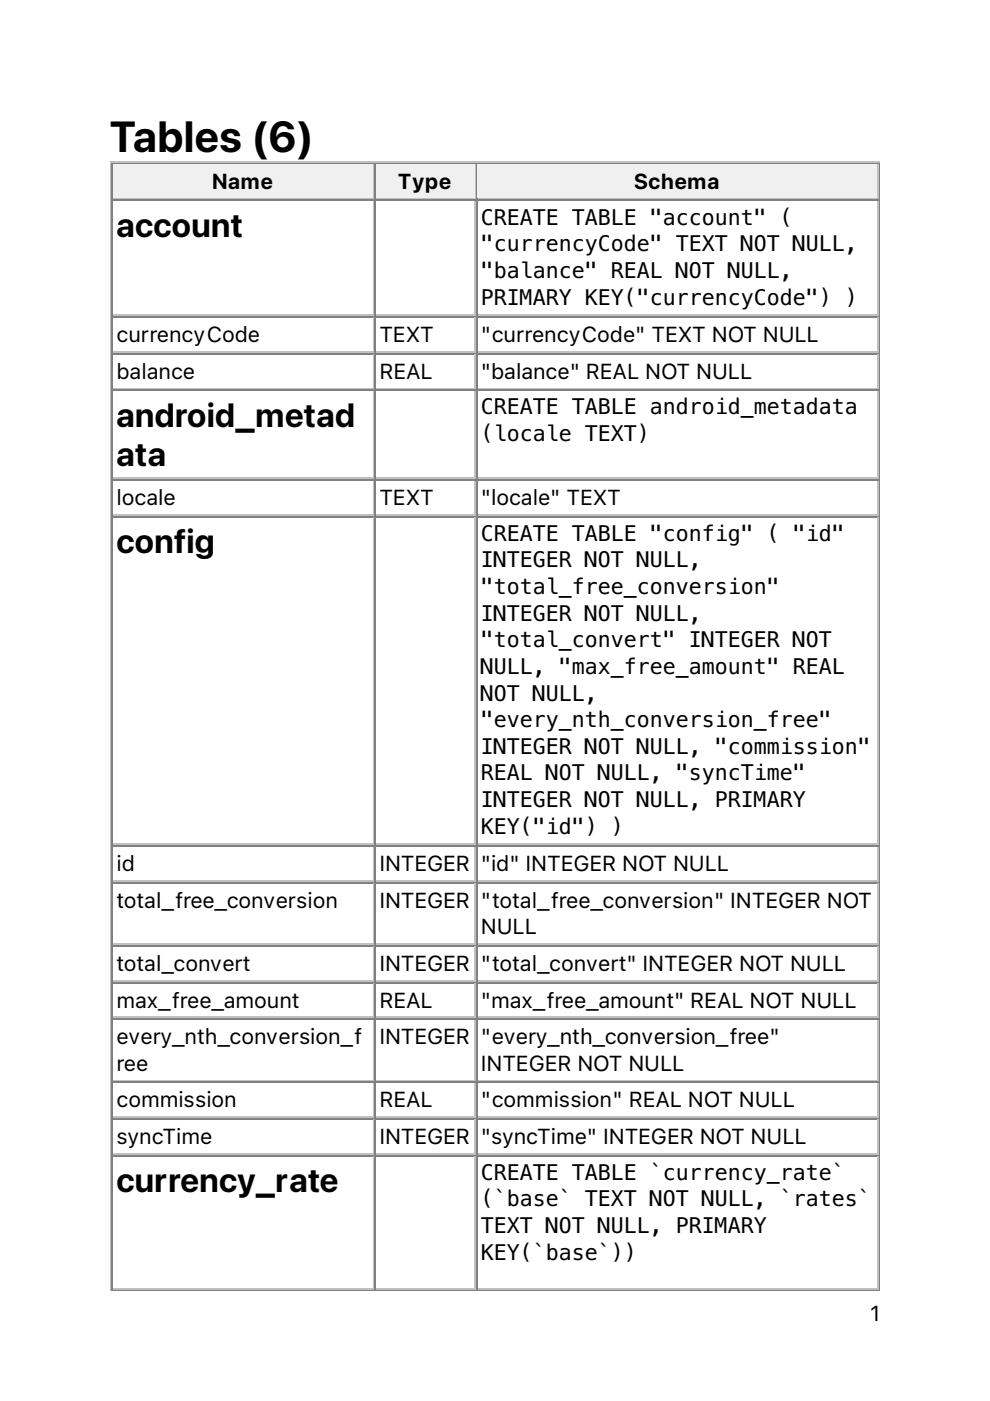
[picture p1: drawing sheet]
<svg xmlns="http://www.w3.org/2000/svg" width="210mm" height="297mm" viewBox="0 0 210 297" stroke-linecap="round" stroke-linejoin="round" font-family="sans-serif">
<defs><g id="words">
<text font-size="9.2" x="23.3" y="32.1">Tables (6)</text>
<g font-size="7.1">
<text x="24.7" y="50.2">account</text>
<text x="24.7" y="90.4">android_metad</text>
<text x="24.7" y="98.9">ata</text>
<text x="24.7" y="117.2">config</text>
<text x="24.7" y="252.7">currency_rate</text>
</g>
<g font-size="4.6">
<text x="45" y="40.1">Name</text>
<text x="84.4" y="40.1">Type</text>
<text x="134.5" y="40.1">Schema</text>
<text x="102" y="47.6">CREATE TABLE &quot;account&quot; (</text>
<text x="102" y="53.3">&quot;currencyCode&quot; TEXT NOT NULL,</text>
<text x="102" y="58.9">&quot;balance&quot; REAL NOT NULL,</text>
<text x="102" y="64.6">PRIMARY KEY(&quot;currencyCode&quot;) )</text>
<text x="24.7" y="72.5">currencyCode</text>
<text x="80.4" y="72.5">TEXT</text>
<text x="102" y="72.5">&quot;currencyCode&quot; TEXT NOT NULL</text>
<text x="24.7" y="80.3">balance</text>
<text x="80.4" y="80.3">REAL</text>
<text x="102" y="80.3">&quot;balance&quot; REAL NOT NULL</text>
<text x="102" y="87.9">CREATE TABLE android_metadata</text>
<text x="102" y="93.5">(locale TEXT)</text>
<text x="24.7" y="107.1">locale</text>
<text x="80.4" y="107.1">TEXT</text>
<text x="102" y="107.1">&quot;locale&quot; TEXT</text>
<text x="102" y="114.7">CREATE TABLE &quot;config&quot; ( &quot;id&quot;</text>
<text x="102" y="120.3">INTEGER NOT NULL,</text>
<text x="102" y="126">&quot;total_free_conversion&quot;</text>
<text x="102" y="131.6">INTEGER NOT NULL,</text>
<text x="102" y="137.3">&quot;total_convert&quot; INTEGER NOT</text>
<text x="102" y="142.9">NULL, &quot;max_free_amount&quot; REAL</text>
<text x="102" y="148.5">NOT NULL,</text>
<text x="102" y="154.2">&quot;every_nth_conversion_free&quot;</text>
<text x="102" y="159.8">INTEGER NOT NULL, &quot;commission&quot;</text>
<text x="102" y="165.5">REAL NOT NULL, &quot;syncTime&quot;</text>
<text x="102" y="171.1">INTEGER NOT NULL, PRIMARY</text>
<text x="102" y="176.8">KEY(&quot;id&quot;) )</text>
<text x="24.7" y="184.7">id</text>
<text x="80.4" y="184.7">INTEGER</text>
<text x="102" y="184.7">&quot;id&quot; INTEGER NOT NULL</text>
<text x="24.7" y="192.5">total_free_conversion</text>
<text x="80.4" y="192.5">INTEGER</text>
<text x="102" y="192.5">&quot;total_free_conversion&quot; INTEGER NOT</text>
<text x="102" y="198.1">NULL</text>
<text x="24.7" y="205.9">total_convert</text>
<text x="80.4" y="205.9">INTEGER</text>
<text x="102" y="205.9">&quot;total_convert&quot; INTEGER NOT NULL</text>
<text x="24.7" y="213.6">max_free_amount</text>
<text x="80.4" y="213.6">REAL</text>
<text x="102" y="213.6">&quot;max_free_amount&quot; REAL NOT NULL</text>
<text x="24.7" y="221.4">every_nth_conversion_f</text>
<text x="80.4" y="221.4">INTEGER</text>
<text x="102" y="221.4">&quot;every_nth_conversion_free&quot;</text>
<text x="24.7" y="227">ree</text>
<text x="102" y="227">INTEGER NOT NULL</text>
<text x="24.7" y="234.8">commission</text>
<text x="80.4" y="234.8">REAL</text>
<text x="102" y="234.8">&quot;commission&quot; REAL NOT NULL</text>
<text x="24.7" y="242.6">syncTime</text>
<text x="80.4" y="242.6">INTEGER</text>
<text x="102" y="242.6">&quot;syncTime&quot; INTEGER NOT NULL</text>
<text x="102" y="250.1">CREATE TABLE `currency_rate`</text>
<text x="102" y="255.8">(`base` TEXT NOT NULL, `rates`</text>
<text x="102" y="261.4">TEXT NOT NULL, PRIMARY</text>
<text x="102" y="267.1">KEY(`base`))</text>
<text x="184.5" y="280.1">1</text>
</g>
</g></defs>
<path d="M23.5 34.2v239.6M23.6 34.4h163M79.2 34.9v7.1M24 42.2h55.4" fill="none" stroke="#c0c0c0" stroke-width=".35"/>
<path d="M23.8 34.6v7.7M24 34.7h55.4M186.4 34.6v238.8M23.6 273.6h163" fill="none" stroke="#808080" stroke-width=".35"/>
<g fill="#f0f0f0">
<path d="M24 34.9h55v7.1h-55z"/>
<path d="M44.8 35.6h13.4v5.7h-13.4z"/>
</g>
<path d="M79.6 34.6v7.7M79.7 34.7h21.2" fill="none" stroke="#808080" stroke-width=".35"/>
<path d="M100.7 34.9v7.1M79.7 42.2h21.2" fill="none" stroke="#c0c0c0" stroke-width=".35"/>
<g fill="#f0f0f0">
<path d="M79.7 34.9h20.8v7.1h-20.8z"/>
<path d="M84.3 35.6h11.7v5.7h-11.7z"/>
</g>
<path d="M101.1 34.6v7.7M101.2 34.7h85.1" fill="none" stroke="#808080" stroke-width=".35"/>
<path d="M186.1 34.9v7.1M101.2 42.2h85.1" fill="none" stroke="#c0c0c0" stroke-width=".35"/>
<g fill="#f0f0f0">
<path d="M101.2 34.9h84.7v7.1h-84.7z"/>
<path d="M134.4 35.6h18.4v5.7h-18.4z"/>
</g>
<g fill="none" stroke="#808080" stroke-width=".35">
<path d="M23.8 42.3v231.1M24 42.5h55.4M79.6 42.3v231.1M79.7 42.5h21.2M101.1 42.3v231.1M101.2 42.5h85.1M24 67.2h55.4M24 75h55.4M79.7 67.2h21.2M79.7 75h21.2M101.2 67.2h85.1M101.2 75h85.1"/>
<path d="M24 82.7h55.4M79.7 82.7h21.2M101.2 82.7h85.1M24 101.8h55.4M24 109.5h55.4M79.7 101.8h21.2M79.7 109.5h21.2M101.2 101.8h85.1M101.2 109.5h85.1M24 179.4h55.4M79.7 179.4h21.2M101.2 179.4h85.1"/>
<path d="M24 187.1h55.4M79.7 187.1h21.2M101.2 187.1h85.1M24 200.6h55.4M24 208.3h55.4M24 216.1h55.4M79.7 200.6h21.2M79.7 208.3h21.2M79.7 216.1h21.2M101.2 200.6h85.1M101.2 208.3h85.1M101.2 216.1h85.1"/>
<path d="M24 229.5h55.4M24 237.2h55.4M79.7 229.5h21.2M79.7 237.2h21.2M101.2 229.5h85.1M101.2 237.2h85.1M24 245h55.4M79.7 245h21.2M101.2 245h85.1"/>
</g>
<g fill="none" stroke="#c0c0c0" stroke-width=".35">
<path d="M79.2 42.7v24M100.7 42.7v24M186.1 42.7v24M24 66.9h55.4M24 74.6h55.4M79.2 67.4v7M79.2 75.1v7.1M79.7 66.9h21.2M79.7 74.6h21.2M100.7 67.4v7M100.7 75.1v7.1M101.2 66.9h85.1"/>
<path d="M101.2 74.6h85.1M186.1 67.4v7M186.1 75.1v7.1M24 82.4h55.4M79.2 82.9v18.3M79.7 82.4h21.2M100.7 82.9v18.3M101.2 82.4h85.1M186.1 82.9v18.3M24 101.4h55.4M24 109.2h55.4M79.2 102v7"/>
<path d="M79.2 109.7v69.2M79.7 101.4h21.2M79.7 109.2h21.2M100.7 102v7M100.7 109.7v69.2M101.2 101.4h85.1M101.2 109.2h85.1M186.1 102v7M186.1 109.7v69.2M24 179h55.4M79.2 179.6v7M79.7 179h21.2"/>
<path d="M100.7 179.6v7M101.2 179h85.1M186.1 179.6v7M24 186.8h55.4M79.2 187.3v12.7M79.7 186.8h21.2M100.7 187.3v12.7M101.2 186.8h85.1M186.1 187.3v12.7M24 200.2h55.4M24 208h55.4M24 215.7h55.4"/>
<path d="M79.2 200.7v7.1M79.2 208.5v7M79.2 216.3v12.7M79.7 200.2h21.2M79.7 208h21.2M79.7 215.7h21.2M100.7 200.7v7.1M100.7 208.5v7M100.7 216.3v12.7M101.2 200.2h85.1M101.2 208h85.1M101.2 215.7h85.1"/>
<path d="M186.1 200.7v7.1M186.1 208.5v7M186.1 216.3v12.7M24 229.1h55.4M24 236.9h55.4M79.2 229.7v7M79.2 237.4v7.1M79.7 229.1h21.2M79.7 236.9h21.2M100.7 229.7v7M100.7 237.4v7.1M101.2 229.1h85.1"/>
<path d="M101.2 236.9h85.1M186.1 229.7v7M186.1 237.4v7.1M24 244.7h55.4M79.2 245.2v27.8M79.7 244.7h21.2M100.7 245.2v27.8M101.2 244.7h85.1M186.1 245.2v27.8M24 273.2h55.4M79.7 273.2h21.2M101.2 273.2h85.1"/>
</g>
<use href="#words"/>
</svg>
